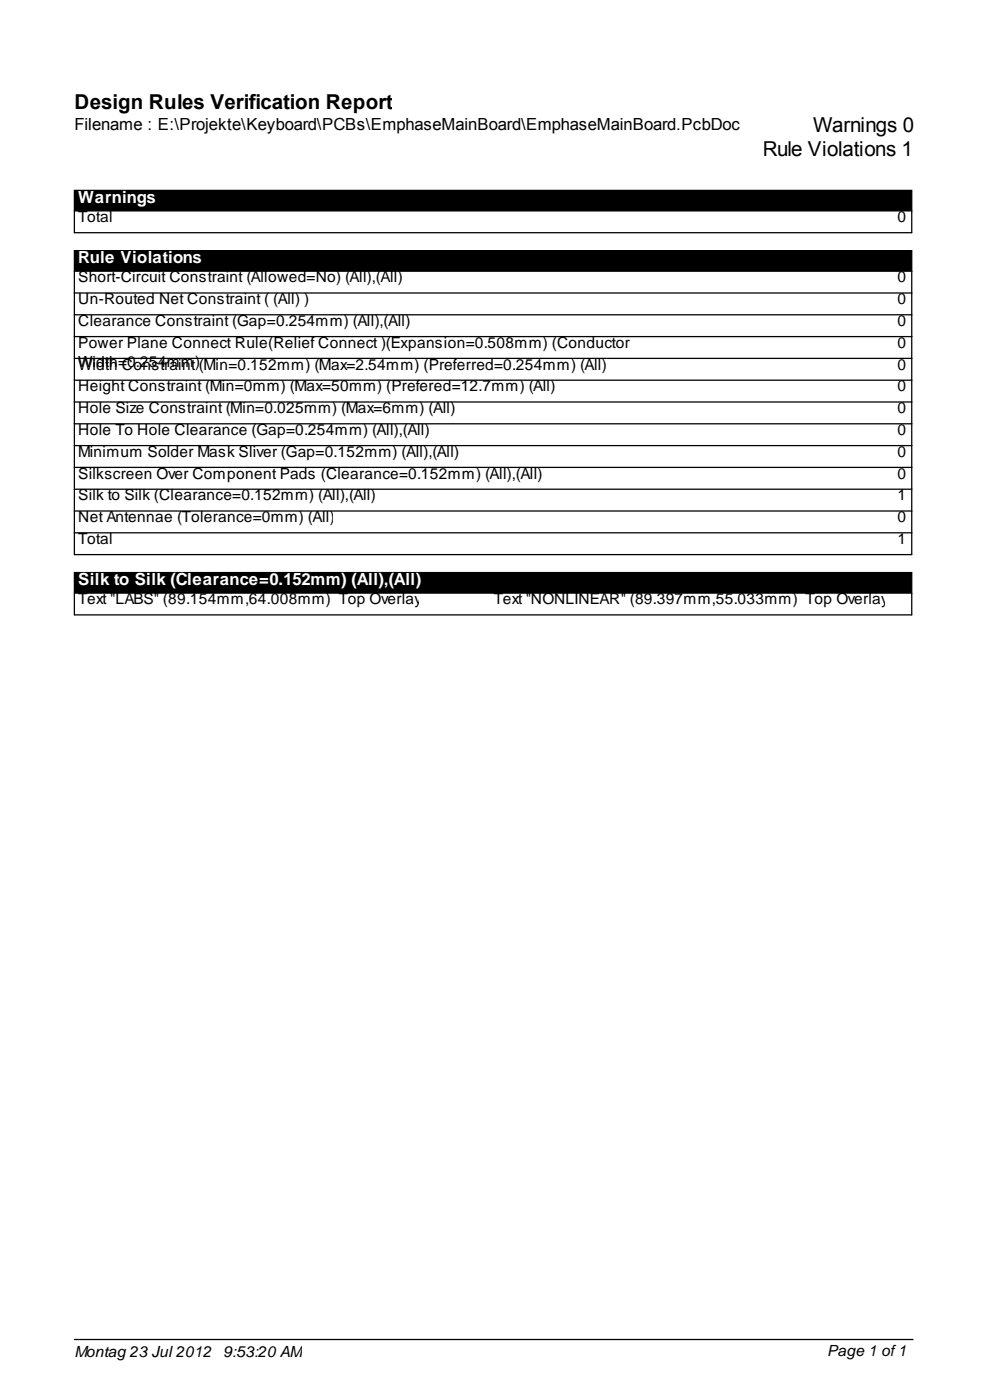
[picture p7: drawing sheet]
<svg xmlns="http://www.w3.org/2000/svg" width="201mm" height="287mm" viewBox="0 0 201 287" stroke-linecap="round" stroke-linejoin="round" font-family="sans-serif">
<defs><g id="words">
<g font-size="4.2">
<text x="15.2" y="22.3">Design Rules Verification Report</text>
<text x="166.6" y="27.1">Warnings 0</text>
<text x="156.4" y="32.1">Rule Violations 1</text>
</g>
<text font-size="3.4" x="15.2" y="26.6">Filename : E:\Projekte\Keyboard\PCBs\EmphaseMainBoard\EmphaseMainBoard.PcbDoc</text>
<g font-size="3.4" fill="#fff">
<text x="16" y="41.5">Warnings</text>
<text x="16" y="53.9">Rule Violations</text>
<text x="16" y="119.9">Silk to Silk (Clearance=0.152mm) (All),(All)</text>
</g>
<g font-size="3.2">
<text x="16" y="45.6">Total</text>
<text x="184" y="45.6">0</text>
<text x="16" y="57.9">Short-Circuit Constraint (Allowed=No) (All),(All)</text>
<text x="184" y="57.9">0</text>
<text x="16" y="62.4">Un-Routed Net Constraint ( (All) )</text>
<text x="184" y="62.4">0</text>
<text x="16" y="66.9">Clearance Constraint (Gap=0.254mm) (All),(All)</text>
<text x="16" y="71.3">Power Plane Connect Rule(Relief Connect )(Expansion=0.508mm) (Conductor</text>
<text x="184" y="66.9">0</text>
<text x="184" y="71.3">0</text>
<text x="16" y="75.3">Width=0.254mnt)(Min=0.152mm) (Max=2.54mm) (Preferred=0.254mm) (All)</text>
<text x="16" y="75.8">Width Constraim</text>
<text x="184" y="75.8">0</text>
<text x="16" y="80.3">Height Constraint (Min=0mm) (Max=50mm) (Prefered=12.7mm) (All)</text>
<text x="184" y="80.3">0</text>
<text x="16" y="84.8">Hole Size Constraint (Min=0.025mm) (Max=6mm) (All)</text>
<text x="16" y="89.2">Hole To Hole Clearance (Gap=0.254mm) (All),(All)</text>
<text x="184" y="84.8">0</text>
<text x="184" y="89.2">0</text>
<text x="16" y="93.7">Minimum Solder Mask Sliver (Gap=0.152mm) (All),(All)</text>
<text x="184" y="93.7">0</text>
<text x="16" y="98.2">Silkscreen Over Component Pads (Clearance=0.152mm) (All),(All)</text>
<text x="184" y="98.2">0</text>
<text x="16" y="102.6">Silk to Silk (Clearance=0.152mm) (All),(All)</text>
<text x="16" y="107.1">Net Antennae (Tolerance=0mm) (All)</text>
<text x="184" y="102.6">1</text>
<text x="184" y="107.1">0</text>
<text x="16" y="111.6">Total</text>
<text x="184" y="111.6">1</text>
<text x="16" y="124">Text &quot;LABS&quot; (89.154mm,64.008mm) Top Overlay</text>
<text x="101.2" y="124">Text &quot;NONLINEAR&quot; (89.397mm,55.033mm) Top Overlay</text>
<text x="15.2" y="278.4">Montag 23 Jul 2012</text>
<text x="45.8" y="278.4">9:53:20 AM</text>
<text x="169.5" y="278.1">Page 1 of1</text>
</g>
</g></defs>
<path d="M15.2 39h171.7v4.3h-171.7zM15.2 51.4h171.7v4.2h-171.7zM15.2 117.4h171.7v4.3h-171.7z" fill="#000" stroke="#000" stroke-width=".26"/>
<g fill="none" stroke="#000" stroke-width=".26">
<path d="M15.2 43.3v4.4h171.7v-4.4M15.2 55.6v58.2h171.7v-58.2M15.2 60.1h171.7M15.2 64.6h171.7M15.2 69h171.7M15.2 73.5h171.7M15.2 78h171.7M15.2 82.5h171.7M15.2 86.9h171.7M15.2 91.4h171.7M15.2 95.9h171.7M15.2 100.3h171.7"/>
<path d="M15.2 104.8h171.7M15.2 109.3h171.7M15.2 121.7v4.4h171.7v-4.4M15.2 274.8h172"/>
</g>
<use href="#words"/>
</svg>
